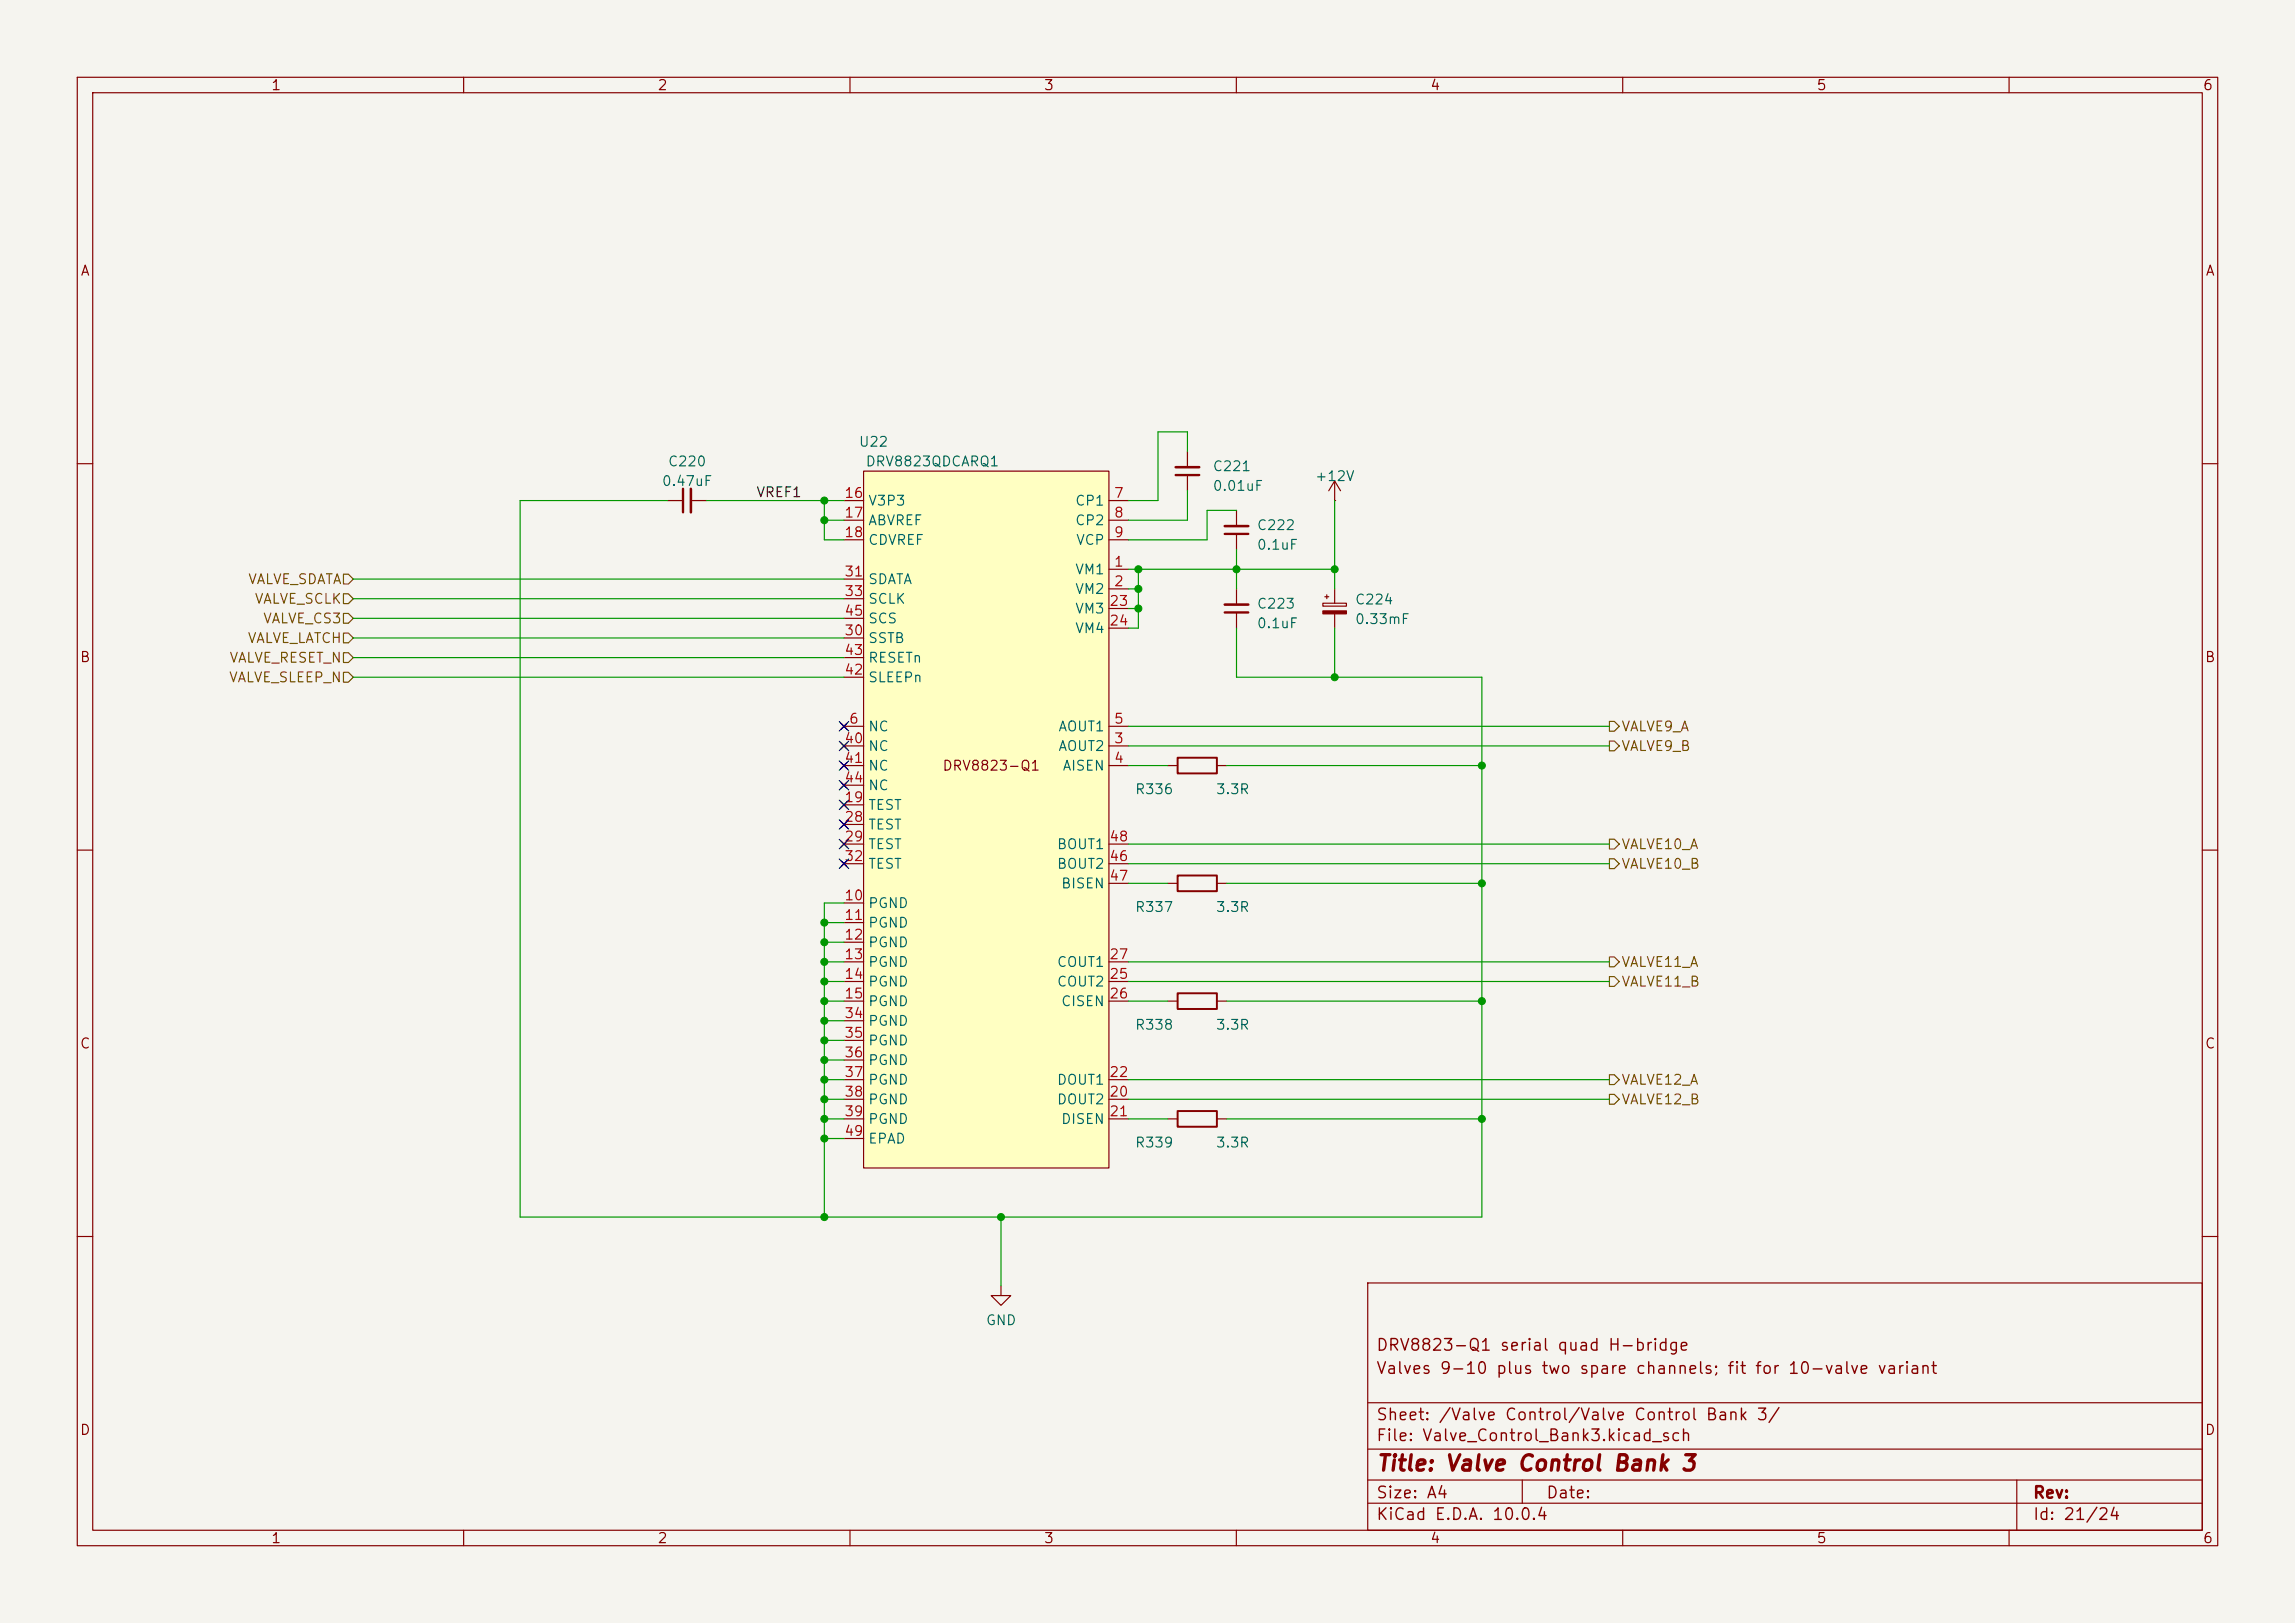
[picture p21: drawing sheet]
<svg xmlns="http://www.w3.org/2000/svg" width="297mm" height="210mm" viewBox="0 0 297 210" stroke-linecap="round" stroke-linejoin="round" font-family="sans-serif">
<defs><g id="words">
<text font-size="2" fill="#840000" x="178" y="190.8">Title: Valve Control Bank 3</text>
<g font-size="1.5" fill="#840000">
<text x="178" y="178.2">Valves 9-10 plus two spare channels; fit for 10-valve variant</text>
<text x="178" y="175.2">DRV8823-Q1 serial quad H-bridge</text>
<text x="178" y="184.2">Sheet: /Valve Control/Valve Control Bank 3/</text>
<text x="178" y="186.9">File: Valve_Control_Bank3.kicad_sch</text>
<text x="178" y="197.1">KiCad E.D.A. 10.0.4</text>
<text x="178" y="194.3">Size: A4</text>
<text x="200" y="194.3">Date:</text>
<text x="263" y="194.3">Rev:</text>
<text x="263" y="197.1">Id: 21/24</text>
</g>
<g font-size="1.3" fill="#840000">
<text x="35" y="12">1</text>
<text x="85" y="12">2</text>
<text x="135" y="12">3</text>
<text x="185" y="12">4</text>
<text x="235" y="12">5</text>
<text x="285" y="12">6</text>
<text x="10.3" y="36">A</text>
<text x="285.3" y="36">A</text>
<text x="10.3" y="86">B</text>
<text x="285.3" y="86">B</text>
<text x="121.9" y="100">DRV8823-Q1</text>
<text x="10.3" y="136">C</text>
<text x="285.3" y="136">C</text>
<text x="10.3" y="186">D</text>
<text x="285.3" y="186">D</text>
<text x="35" y="200">1</text>
<text x="85" y="200">2</text>
<text x="135" y="200">3</text>
<text x="185" y="200">4</text>
<text x="235" y="200">5</text>
<text x="285" y="200">6</text>
</g>
<g font-size="1.3" fill="#006464">
<text x="111.1" y="58.1">U22</text>
<text x="85.6" y="63.2">0.47uF</text>
<text x="86.4" y="60.7">C220</text>
<text x="111.9" y="60.7">DRV8823QDCARQ1</text>
<text x="112.3" y="65.7">V3P3</text>
<text x="139" y="65.7">CP1</text>
<text x="156.9" y="61.3">C221</text>
<text x="156.9" y="63.8">0.01uF</text>
<text x="170.1" y="62.6">+12V</text>
<text x="112.3" y="68.3">ABVREF</text>
<text x="112.3" y="70.8">CDVREF</text>
<text x="139" y="68.3">CP2</text>
<text x="139.2" y="70.8">VCP</text>
<text x="162.6" y="68.9">C222</text>
<text x="162.6" y="71.5">0.1uF</text>
<text x="112.3" y="75.9">SDATA</text>
<text x="139" y="74.6">VM1</text>
<text x="139" y="77.2">VM2</text>
<text x="112.3" y="83.5">SSTB</text>
<text x="112.3" y="78.4">SCLK</text>
<text x="112.3" y="81">SCS</text>
<text x="139" y="79.7">VM3</text>
<text x="139" y="82.3">VM4</text>
<text x="162.6" y="79.1">C223</text>
<text x="162.6" y="81.6">0.1uF</text>
<text x="175.3" y="78.5">C224</text>
<text x="175.3" y="81.1">0.33mF</text>
<text x="112.3" y="88.6">SLEEPn</text>
<text x="112.3" y="86.1">RESETn</text>
<text x="112.3" y="95">NC</text>
<text x="136.9" y="95">AOUT1</text>
<text x="112.3" y="97.5">NC</text>
<text x="112.3" y="100">NC</text>
<text x="136.9" y="97.5">AOUT2</text>
<text x="137.4" y="100">AISEN</text>
<text x="112.3" y="105.1">TEST</text>
<text x="112.3" y="107.7">TEST</text>
<text x="112.3" y="102.6">NC</text>
<text x="146.8" y="103.1">R336</text>
<text x="157.3" y="103.1">3.3R</text>
<text x="112.3" y="110.2">TEST</text>
<text x="112.3" y="112.7">TEST</text>
<text x="136.7" y="112.7">BOUT2</text>
<text x="136.7" y="110.2">BOUT1</text>
<text x="112.3" y="117.8">PGND</text>
<text x="137.2" y="115.3">BISEN</text>
<text x="146.8" y="118.3">R337</text>
<text x="157.3" y="118.3">3.3R</text>
<text x="112.3" y="120.4">PGND</text>
<text x="112.3" y="122.9">PGND</text>
<text x="112.3" y="125.4">PGND</text>
<text x="136.7" y="125.4">COUT1</text>
<text x="112.3" y="128">PGND</text>
<text x="112.3" y="130.5">PGND</text>
<text x="136.7" y="128">COUT2</text>
<text x="137.2" y="130.5">CISEN</text>
<text x="112.3" y="133.1">PGND</text>
<text x="112.3" y="135.6">PGND</text>
<text x="146.8" y="133.6">R338</text>
<text x="157.3" y="133.6">3.3R</text>
<text x="112.3" y="138.1">PGND</text>
<text x="112.3" y="140.7">PGND</text>
<text x="112.3" y="143.2">PGND</text>
<text x="136.7" y="143.2">DOUT2</text>
<text x="136.7" y="140.7">DOUT1</text>
<text x="112.3" y="145.8">PGND</text>
<text x="112.3" y="148.3">EPAD</text>
<text x="137.2" y="145.8">DISEN</text>
<text x="146.8" y="148.8">R339</text>
<text x="157.3" y="148.8">3.3R</text>
<text x="127.5" y="171.8">GND</text>
</g>
<text font-size="1.3" fill="#0f0f0f" x="97.8" y="64.6">VREF1</text>
<g font-size="1.3" fill="#a90000">
<text x="109.2" y="64.7">16</text>
<text x="144.1" y="64.7">7</text>
<text x="109.2" y="67.3">17</text>
<text x="109.2" y="69.8">18</text>
<text x="144.1" y="67.3">8</text>
<text x="144.1" y="69.8">9</text>
<text x="109.2" y="74.9">31</text>
<text x="109.2" y="77.4">33</text>
<text x="144.1" y="73.6">1</text>
<text x="144.1" y="76.2">2</text>
<text x="109.2" y="82.5">30</text>
<text x="109.2" y="80">45</text>
<text x="143.5" y="78.7">23</text>
<text x="143.5" y="81.3">24</text>
<text x="109.2" y="87.6">42</text>
<text x="109.2" y="85.1">43</text>
<text x="109.8" y="94">6</text>
<text x="144.1" y="94">5</text>
<text x="109.2" y="96.5">40</text>
<text x="109.2" y="99">41</text>
<text x="109.2" y="101.6">44</text>
<text x="144.1" y="96.5">3</text>
<text x="144.1" y="99">4</text>
<text x="109.2" y="104.1">19</text>
<text x="109.2" y="106.7">28</text>
<text x="109.2" y="109.2">29</text>
<text x="109.2" y="111.7">32</text>
<text x="143.5" y="111.7">46</text>
<text x="143.5" y="109.2">48</text>
<text x="109.2" y="116.8">10</text>
<text x="109.2" y="119.4">11</text>
<text x="143.5" y="114.3">47</text>
<text x="109.2" y="121.9">12</text>
<text x="109.2" y="124.4">13</text>
<text x="143.5" y="124.4">27</text>
<text x="109.2" y="127">14</text>
<text x="109.2" y="129.5">15</text>
<text x="143.5" y="127">25</text>
<text x="143.5" y="129.5">26</text>
<text x="109.2" y="132.1">34</text>
<text x="109.2" y="134.6">35</text>
<text x="109.2" y="137.1">36</text>
<text x="109.2" y="139.7">37</text>
<text x="109.2" y="142.2">38</text>
<text x="143.5" y="142.2">20</text>
<text x="143.5" y="139.7">22</text>
<text x="109.2" y="144.8">39</text>
<text x="109.2" y="147.3">49</text>
<text x="143.5" y="144.8">21</text>
</g>
<g font-size="1.3" fill="#725600">
<text x="32" y="75.9">VALVE_SDATA</text>
<text x="32" y="83.5">VALVE_LATCH</text>
<text x="32.9" y="78.4">VALVE_SCLK</text>
<text x="34" y="81">VALVE_CS3</text>
<text x="29.5" y="88.6">VALVE_SLEEP_N</text>
<text x="29.6" y="86.1">VALVE_RESET_N</text>
<text x="209.7" y="95">VALVE9_A</text>
<text x="209.7" y="97.5">VALVE9_B</text>
<text x="209.7" y="110.2">VALVE10_A</text>
<text x="209.7" y="112.7">VALVE10_B</text>
<text x="209.7" y="125.4">VALVE11_A</text>
<text x="209.7" y="128">VALVE11_B</text>
<text x="209.7" y="143.2">VALVE12_B</text>
<text x="209.7" y="140.7">VALVE12_A</text>
</g>
</g></defs>
<path d="M0 0h297v210h-297z" fill="#f5f4ef" stroke="#f5f4ef" stroke-width=".13"/>
<g fill="none" stroke="#840000" stroke-width=".15">
<path d="M10 10h277v190h-277zM12 12h273v186h-273zM60 10v2M110 10v2M160 10v2M210 10v2M260 10v2M153.7 58.4v2.1M10 60h2M153.7 61.5v2M285 60h2M151.1 99.1h1.3"/>
<path d="M157.5 99.1h1.2M10 110h2M151.1 114.3h1.3M157.5 114.3h1.2M285 110h2M151.1 144.8h1.3M157.5 144.8h1.2M10 160h2M177 166h108v32h-108zM285 160h2M60 198v2M110 198v2"/>
<path d="M160 198v2M177 194.5h108M177 191.5h108M177 187.5h108M177 181.5h108M197 191.5v3M210 198v2M260 198v2M261 191.5v6.5"/>
</g>
<path d="M152.4 98h5.1v2.1h-5.1zM152.4 113.3h5.1v2h-5.1zM152.4 143.8h5.1v2h-5.1z" fill="none" stroke="#840000" stroke-width=".25"/>
<path d="M152.1 61.5h3.1" fill="none" stroke="#840000" stroke-width=".3"/>
<path d="M152.1 60.5h3.1" fill="none" stroke="#840000" stroke-width=".33"/>
<path d="M111.8 61h31.7v90.1h-31.7z" fill="#ffffc2"/>
<g fill="none" stroke="#840000" stroke-width=".15">
<path d="M86.4 64.8h2M89.4 64.8h2M109.2 64.8h2.6M109.2 67.3h2.6M109.2 69.9h2.6M109.2 74.9h2.6M109.2 77.5h2.6M111.8 61h31.7v90.1h-31.7zM143.5 73.7h2.5M143.5 76.2h2.5M143.5 64.8h2.5M143.5 67.3h2.5"/>
<path d="M143.5 69.9h2.5M143.5 78.7h2.5M160 66v2.1M160 69.1v2M160 76.2v2M160 79.2v2.1M171.2 78.1h3v.3h-3zM171.4 77.2h.6M171.7 77v.5M172.7 64.8h.1M172.7 62.2l-.7 1.3M172.7 62.2l.8 1.3"/>
<path d="M172.7 62.2v2.6M172.7 76.2v1.9M172.7 79.4v1.9M108.8 93.6l.8 .8M108.8 96.1l.8 .8M108.8 98.7l.8 .7M109.2 96.5h2.6M109.2 99.1h2.6M109.2 94h2.6M109.2 82.6h2.6M109.2 87.6h2.6M109.2 85.1h2.6"/>
<path d="M109.2 80h2.6M109.6 93.6l-.8 .8M109.6 96.1l-.8 .8M109.6 98.7l-.8 .7M143.5 96.5h2.5M143.5 99.1h2.5M143.5 94h2.5M143.5 81.3h2.5M108.8 103.8l.8 .7M108.8 106.3l.8 .8M108.8 108.8l.8 .8M108.8 111.4l.8 .7"/>
<path d="M108.8 101.2l.8 .8M109.2 116.8h2.6M109.2 119.4h2.6M109.2 104.1h2.6M109.2 106.7h2.6M109.2 109.2h2.6M109.2 111.8h2.6M109.2 101.6h2.6M109.6 103.8l-.8 .7M109.6 106.3l-.8 .8M109.6 108.8l-.8 .8M109.6 111.4l-.8 .7"/>
<path d="M109.6 101.2l-.8 .8M143.5 109.2h2.5M143.5 111.8h2.5M143.5 114.3h2.5M109.2 121.9h2.6M109.2 124.5h2.6M109.2 127h2.6M109.2 129.5h2.6M109.2 139.7h2.6M109.2 132.1h2.6M109.2 134.6h2.6M109.2 137.2h2.6"/>
<path d="M143.5 124.5h2.5M143.5 127h2.5M143.5 129.5h2.5M143.5 139.7h2.5M151.1 129.5h1.3M157.5 129.5h1.2M109.2 142.2h2.6M109.2 144.8h2.6M109.2 147.3h2.6M143.5 142.2h2.5M143.5 144.8h2.5M129.5 166.4v1.2h1.3l-1.3 1.3-1.2-1.3h1.2"/>
</g>
<path d="M152.4 128.5h5.1v2.1h-5.1z" fill="none" stroke="#840000" stroke-width=".25"/>
<path d="M88.4 63.2v3.1M158.5 79.2h3M158.5 69.1h3" fill="none" stroke="#840000" stroke-width=".3"/>
<path d="M89.4 63.2v3.1M158.5 78.2h3M158.5 68.1h3" fill="none" stroke="#840000" stroke-width=".33"/>
<path d="M171.2 79h3v.4h-3z" fill="#840000" stroke="#840000" stroke-width=".15"/>
<g fill="none" stroke="#725600" stroke-width=".15">
<path d="M44.4 79.4h.7l.6 .6-.6 .6h-.7zM44.4 76.8h.7l.6 .7-.6 .6h-.7zM44.4 74.3h.7l.6 .6-.6 .7h-.7zM44.4 84.5h.7l.6 .6-.6 .6h-.7zM44.4 87h.7l.6 .6-.6 .7h-.7zM44.4 81.9h.7l.6 .7-.6 .6h-.7zM208.3 93.3h.6l.6 .7-.6 .6h-.6zM208.3 95.9h.6l.6 .6-.6 .7h-.6zM208.3 108.6h.6l.6 .6-.6 .7h-.6zM208.3 111.1h.6l.6 .7-.6 .6h-.6zM208.3 126.4h.6l.6 .6-.6 .6h-.6zM208.3 123.8h.6l.6 .7-.6 .6h-.6z"/>
<path d="M208.3 139.1h.6l.6 .6-.6 .6h-.6zM208.3 141.6h.6l.6 .6-.6 .7h-.6z"/>
</g>
<g fill="none" stroke="#009600" stroke-width=".15">
<path d="M153.7 58.4v-2.5h-3.8v8.9h-3.9M45.7 74.9h63.5M45.7 77.5h63.5M86.4 64.8h-19.1v92.7h124.5v-69.9h-31.8v-6.3M91.4 64.8h17.8M106.7 64.8v5.1h2.5M106.7 67.3h2.5M146 78.7h1.3M146 76.2h1.3M146 73.7h26.7M147.3 73.7v7.6h-1.3M153.7 63.5v3.8h-7.7"/>
<path d="M160 66h-3.8v3.9h-10.2M160 71.1v5.1M172.7 64.8v11.4M45.7 85.1h63.5M45.7 82.6h63.5M45.7 87.6h63.5M45.7 80h63.5M146 96.5h62.3M146 94h62.3M146 99.1h5.1M158.7 99.1h33.1M172.7 81.3v6.3"/>
<path d="M106.7 119.4h2.5M109.2 116.8h-2.5v40.7M146 109.2h62.3M146 114.3h5.1M146 111.8h62.3M158.7 114.3h33.1M106.7 121.9h2.5M106.7 139.7h2.5M106.7 137.2h2.5M106.7 129.5h2.5M106.7 127h2.5M106.7 134.6h2.5"/>
<path d="M106.7 132.1h2.5M106.7 124.5h2.5M146 139.7h62.3M146 129.5h5.1M146 127h62.3M146 124.5h62.3M158.7 129.5h33.1M106.7 142.2h2.5M106.7 144.8h2.5M106.7 147.3h2.5M129.5 157.5v8.9M146 142.2h62.3"/>
<path d="M146 144.8h5.1M158.7 144.8h33.1"/>
</g>
<g fill="none" stroke="#000084" stroke-width=".15">
<path d="M108.6 95.9l1.2 1.2M108.6 93.4l1.2 1.2M108.6 98.5l1.2 1.2M109.8 95.9l-1.2 1.2M109.8 93.4l-1.2 1.2M109.8 98.5l-1.2 1.2M108.6 108.6l1.2 1.2M108.6 106.1l1.2 1.2M108.6 111.2l1.2 1.2M108.6 103.5l1.2 1.2M108.6 101l1.2 1.2M109.8 108.6l-1.2 1.2"/>
<path d="M109.8 106.1l-1.2 1.2M109.8 111.2l-1.2 1.2M109.8 103.5l-1.2 1.2M109.8 101l-1.2 1.2"/>
</g>
<g fill="#009600" stroke="#009600" stroke-width=".13">
<circle cx="106.7" cy="132.1" r=".46"/>
<circle cx="106.7" cy="129.5" r=".46"/>
<circle cx="106.7" cy="121.9" r=".46"/>
<circle cx="106.7" cy="124.5" r=".46"/>
<circle cx="106.7" cy="127" r=".46"/>
<circle cx="106.7" cy="119.4" r=".46"/>
<circle cx="106.7" cy="64.8" r=".46"/>
<circle cx="106.7" cy="67.3" r=".46"/>
<circle cx="147.3" cy="78.7" r=".46"/>
<circle cx="147.3" cy="76.2" r=".46"/>
<circle cx="106.7" cy="144.8" r=".46"/>
<circle cx="106.7" cy="147.3" r=".46"/>
<circle cx="106.7" cy="142.2" r=".46"/>
<circle cx="106.7" cy="157.5" r=".46"/>
<circle cx="129.5" cy="157.5" r=".46"/>
<circle cx="106.7" cy="137.2" r=".46"/>
<circle cx="106.7" cy="139.7" r=".46"/>
<circle cx="106.7" cy="134.6" r=".46"/>
<circle cx="191.8" cy="99.1" r=".46"/>
<circle cx="191.8" cy="114.3" r=".46"/>
<circle cx="191.8" cy="144.8" r=".46"/>
<circle cx="191.8" cy="129.5" r=".46"/>
<circle cx="147.3" cy="73.7" r=".46"/>
<circle cx="172.7" cy="73.7" r=".46"/>
<circle cx="160" cy="73.7" r=".46"/>
<circle cx="172.7" cy="87.6" r=".46"/>
</g>
<use href="#words"/>
</svg>
